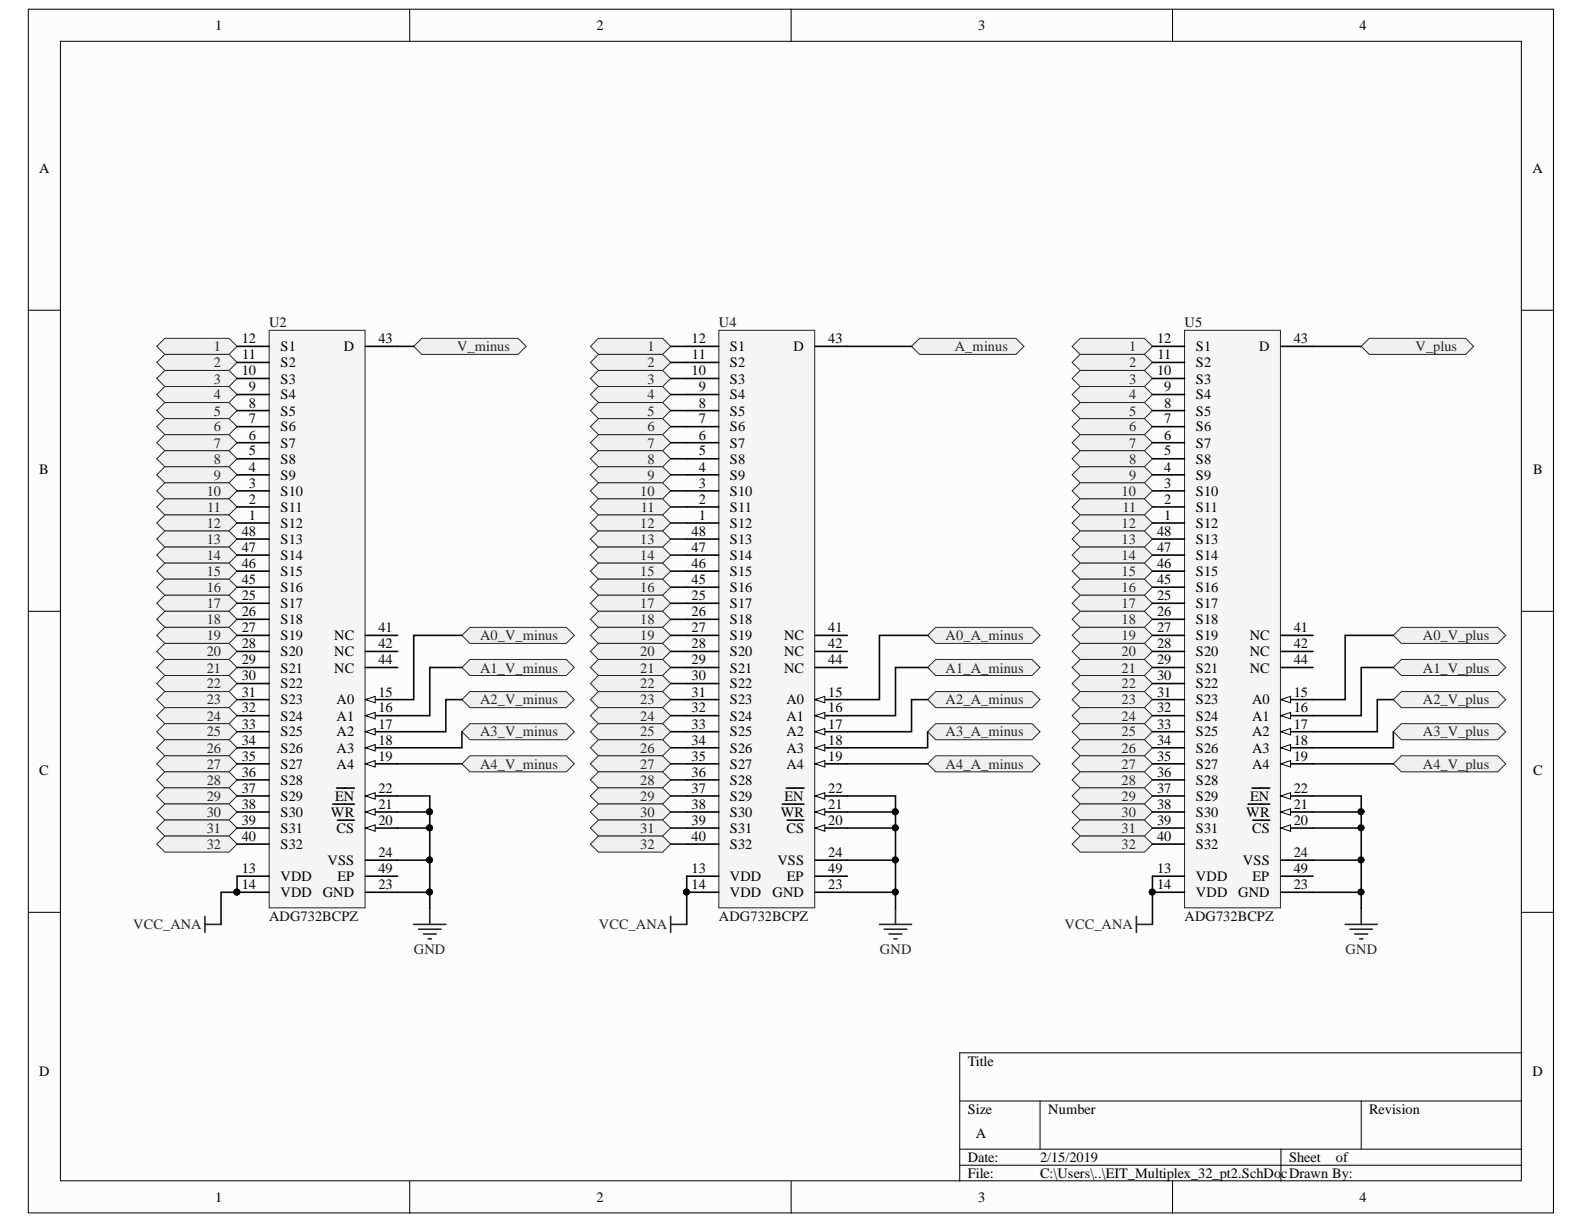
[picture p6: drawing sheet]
<svg xmlns="http://www.w3.org/2000/svg" width="279mm" height="216mm" viewBox="0 0 279 216" stroke-linecap="round" stroke-linejoin="round" font-family="sans-serif">
<defs><g id="words">
<g font-size="2.5">
<text x="38" y="5.3">1</text>
<text x="105.2" y="5.3">2</text>
<text x="172.6" y="5.3">3</text>
<text x="239.8" y="5.3">4</text>
<text x="6.9" y="30.4">A</text>
<text x="270.3" y="30.4">A</text>
<text x="42.6" y="60.5">12</text>
<text x="42.7" y="63.3">11</text>
<text x="49.5" y="64.8">S2</text>
<text x="49.5" y="62">S1</text>
<text x="60.6" y="62">D</text>
<text x="66.7" y="60.5">43</text>
<text x="122" y="60.5">12</text>
<text x="122.1" y="63.3">11</text>
<text x="128.7" y="64.8">S2</text>
<text x="128.7" y="62">S1</text>
<text x="140" y="62">D</text>
<text x="146.1" y="60.5">43</text>
<text x="204.1" y="60.5">12</text>
<text x="204.2" y="63.3">11</text>
<text x="211" y="64.8">S2</text>
<text x="211" y="62">S1</text>
<text x="222.1" y="62">D</text>
<text x="228.2" y="60.5">43</text>
<text x="42.6" y="66.2">10</text>
<text x="43.9" y="71.9">8</text>
<text x="43.9" y="69">9</text>
<text x="49.5" y="70.4">S4</text>
<text x="49.5" y="67.7">S3</text>
<text x="122" y="66.2">10</text>
<text x="123.2" y="71.9">8</text>
<text x="123.2" y="69">9</text>
<text x="128.7" y="70.4">S4</text>
<text x="128.7" y="67.7">S3</text>
<text x="204.1" y="66.2">10</text>
<text x="205.4" y="71.9">8</text>
<text x="205.4" y="69">9</text>
<text x="211" y="70.4">S4</text>
<text x="211" y="67.7">S3</text>
<text x="43.9" y="77.5">6</text>
<text x="43.9" y="74.7">7</text>
<text x="49.5" y="76.1">S6</text>
<text x="49.5" y="73.3">S5</text>
<text x="123.2" y="77.5">6</text>
<text x="123.2" y="74.7">7</text>
<text x="128.7" y="76.1">S6</text>
<text x="128.7" y="73.3">S5</text>
<text x="205.4" y="77.5">6</text>
<text x="205.4" y="74.7">7</text>
<text x="211" y="76.1">S6</text>
<text x="211" y="73.3">S5</text>
<text x="6.9" y="83.5">B</text>
<text x="43.9" y="83.2">4</text>
<text x="43.9" y="80.3">5</text>
<text x="49.5" y="81.8">S8</text>
<text x="49.5" y="79">S7</text>
<text x="123.2" y="83.2">4</text>
<text x="123.2" y="80.3">5</text>
<text x="128.7" y="81.8">S8</text>
<text x="128.7" y="79">S7</text>
<text x="205.4" y="83.2">4</text>
<text x="205.4" y="80.3">5</text>
<text x="211" y="81.8">S8</text>
<text x="211" y="79">S7</text>
<text x="270.4" y="83.5">B</text>
<text x="43.9" y="88.9">2</text>
<text x="43.9" y="86">3</text>
<text x="49.5" y="87.4">S10</text>
<text x="49.5" y="84.6">S9</text>
<text x="123.2" y="88.9">2</text>
<text x="123.2" y="86">3</text>
<text x="128.7" y="87.4">S10</text>
<text x="128.7" y="84.6">S9</text>
<text x="205.4" y="88.9">2</text>
<text x="205.4" y="86">3</text>
<text x="211" y="87.4">S10</text>
<text x="211" y="84.6">S9</text>
<text x="42.6" y="94.5">48</text>
<text x="43.9" y="91.7">1</text>
<text x="49.5" y="93.1">S12</text>
<text x="49.5" y="90.3">S11</text>
<text x="49.5" y="96">S13</text>
<text x="122" y="94.5">48</text>
<text x="123.2" y="91.7">1</text>
<text x="128.7" y="93.1">S12</text>
<text x="128.7" y="90.3">S11</text>
<text x="128.7" y="96">S13</text>
<text x="204.1" y="94.5">48</text>
<text x="205.4" y="91.7">1</text>
<text x="211" y="93.1">S12</text>
<text x="211" y="90.3">S11</text>
<text x="211" y="96">S13</text>
<text x="42.6" y="100.2">46</text>
<text x="42.6" y="97.3">47</text>
<text x="49.5" y="101.6">S15</text>
<text x="49.5" y="98.8">S14</text>
<text x="122" y="100.2">46</text>
<text x="122" y="97.3">47</text>
<text x="128.7" y="101.6">S15</text>
<text x="128.7" y="98.8">S14</text>
<text x="204.1" y="100.2">46</text>
<text x="204.1" y="97.3">47</text>
<text x="211" y="101.6">S15</text>
<text x="211" y="98.8">S14</text>
<text x="42.6" y="105.9">25</text>
<text x="42.6" y="103">45</text>
<text x="49.5" y="107.3">S17</text>
<text x="49.5" y="104.4">S16</text>
<text x="122" y="105.9">25</text>
<text x="122" y="103">45</text>
<text x="128.7" y="107.3">S17</text>
<text x="128.7" y="104.4">S16</text>
<text x="204.1" y="105.9">25</text>
<text x="204.1" y="103">45</text>
<text x="211" y="107.3">S17</text>
<text x="211" y="104.4">S16</text>
<text x="42.6" y="108.7">26</text>
<text x="42.6" y="111.5">27</text>
<text x="49.5" y="110.1">S18</text>
<text x="49.5" y="113">S19</text>
<text x="59" y="113">NC</text>
<text x="66.7" y="111.5">41</text>
<text x="122" y="108.7">26</text>
<text x="122" y="111.5">27</text>
<text x="128.7" y="110.1">S18</text>
<text x="128.7" y="113">S19</text>
<text x="138.3" y="113">NC</text>
<text x="146.1" y="111.5">41</text>
<text x="204.1" y="108.7">26</text>
<text x="204.1" y="111.5">27</text>
<text x="211" y="110.1">S18</text>
<text x="211" y="113">S19</text>
<text x="220.4" y="113">NC</text>
<text x="228.2" y="111.5">41</text>
<text x="42.6" y="114.3">28</text>
<text x="42.6" y="117.2">29</text>
<text x="42.6" y="120">30</text>
<text x="49.5" y="115.8">S20</text>
<text x="49.5" y="118.6">S21</text>
<text x="59" y="115.8">NC</text>
<text x="59" y="118.6">NC</text>
<text x="66.7" y="114.3">42</text>
<text x="66.7" y="117.2">44</text>
<text x="122" y="114.3">28</text>
<text x="122" y="117.2">29</text>
<text x="122" y="120">30</text>
<text x="128.7" y="115.8">S20</text>
<text x="128.7" y="118.6">S21</text>
<text x="138.3" y="115.8">NC</text>
<text x="138.3" y="118.6">NC</text>
<text x="146.1" y="114.3">42</text>
<text x="146.1" y="117.2">44</text>
<text x="204.1" y="114.3">28</text>
<text x="204.1" y="117.2">29</text>
<text x="204.1" y="120">30</text>
<text x="211" y="115.8">S20</text>
<text x="211" y="118.6">S21</text>
<text x="220.4" y="115.8">NC</text>
<text x="220.4" y="118.6">NC</text>
<text x="228.2" y="114.3">42</text>
<text x="228.2" y="117.2">44</text>
<text x="42.6" y="122.9">31</text>
<text x="42.6" y="125.7">32</text>
<text x="49.5" y="121.4">S22</text>
<text x="49.5" y="124.2">S23</text>
<text x="59.4" y="124.2">A0</text>
<text x="66.7" y="122.9">15</text>
<text x="66.7" y="125.7">16</text>
<text x="122" y="122.9">31</text>
<text x="122" y="125.7">32</text>
<text x="128.7" y="121.4">S22</text>
<text x="128.7" y="124.2">S23</text>
<text x="138.7" y="124.2">A0</text>
<text x="146.1" y="122.9">15</text>
<text x="146.1" y="125.7">16</text>
<text x="204.1" y="122.9">31</text>
<text x="204.1" y="125.7">32</text>
<text x="211" y="121.4">S22</text>
<text x="211" y="124.2">S23</text>
<text x="220.9" y="124.2">A0</text>
<text x="228.2" y="122.9">15</text>
<text x="228.2" y="125.7">16</text>
<text x="42.6" y="128.5">33</text>
<text x="42.6" y="131.3">34</text>
<text x="49.5" y="127.1">S24</text>
<text x="49.5" y="129.9">S25</text>
<text x="59.4" y="127.1">A1</text>
<text x="59.4" y="129.9">A2</text>
<text x="66.7" y="128.5">17</text>
<text x="66.7" y="131.3">18</text>
<text x="122" y="128.5">33</text>
<text x="122" y="131.3">34</text>
<text x="128.7" y="127.1">S24</text>
<text x="128.7" y="129.9">S25</text>
<text x="138.7" y="127.1">A1</text>
<text x="138.7" y="129.9">A2</text>
<text x="146.1" y="128.5">17</text>
<text x="146.1" y="131.3">18</text>
<text x="204.1" y="128.5">33</text>
<text x="204.1" y="131.3">34</text>
<text x="211" y="127.1">S24</text>
<text x="211" y="129.9">S25</text>
<text x="220.9" y="127.1">A1</text>
<text x="220.9" y="129.9">A2</text>
<text x="228.2" y="128.5">17</text>
<text x="228.2" y="131.3">18</text>
<text x="6.9" y="136.7">C</text>
<text x="42.6" y="134.2">35</text>
<text x="42.6" y="137">36</text>
<text x="49.5" y="132.8">S26</text>
<text x="49.5" y="135.6">S27</text>
<text x="59.4" y="132.8">A3</text>
<text x="59.4" y="135.6">A4</text>
<text x="66.7" y="134.2">19</text>
<text x="122" y="134.2">35</text>
<text x="122" y="137">36</text>
<text x="128.7" y="132.8">S26</text>
<text x="128.7" y="135.6">S27</text>
<text x="138.7" y="132.8">A3</text>
<text x="138.7" y="135.6">A4</text>
<text x="146.1" y="134.2">19</text>
<text x="204.1" y="134.2">35</text>
<text x="204.1" y="137">36</text>
<text x="211" y="132.8">S26</text>
<text x="211" y="135.6">S27</text>
<text x="220.9" y="132.8">A3</text>
<text x="220.9" y="135.6">A4</text>
<text x="228.2" y="134.2">19</text>
<text x="270.4" y="136.7">C</text>
<text x="42.6" y="139.9">37</text>
<text x="42.6" y="142.7">38</text>
<text x="49.5" y="138.4">S28</text>
<text x="49.5" y="141.2">S29</text>
<text x="59.1" y="141.2">EN</text>
<text x="66.7" y="142.7">21</text>
<text x="66.7" y="139.9">22</text>
<text x="122" y="139.9">37</text>
<text x="122" y="142.7">38</text>
<text x="128.7" y="138.4">S28</text>
<text x="128.7" y="141.2">S29</text>
<text x="138.4" y="141.2">EN</text>
<text x="146.1" y="142.7">21</text>
<text x="146.1" y="139.9">22</text>
<text x="204.1" y="139.9">37</text>
<text x="204.1" y="142.7">38</text>
<text x="211" y="138.4">S28</text>
<text x="211" y="141.2">S29</text>
<text x="220.5" y="141.2">EN</text>
<text x="228.2" y="142.7">21</text>
<text x="228.2" y="139.9">22</text>
<text x="42.6" y="145.5">39</text>
<text x="42.6" y="148.3">40</text>
<text x="49.5" y="144.1">S30</text>
<text x="49.5" y="146.9">S31</text>
<text x="49.5" y="149.8">S32</text>
<text x="58.4" y="144.1">WR</text>
<text x="59.4" y="146.9">CS</text>
<text x="66.7" y="145.5">20</text>
<text x="122" y="145.5">39</text>
<text x="122" y="148.3">40</text>
<text x="128.7" y="144.1">S30</text>
<text x="128.7" y="146.9">S31</text>
<text x="128.7" y="149.8">S32</text>
<text x="137.7" y="144.1">WR</text>
<text x="138.7" y="146.9">CS</text>
<text x="146.1" y="145.5">20</text>
<text x="204.1" y="145.5">39</text>
<text x="204.1" y="148.3">40</text>
<text x="211" y="144.1">S30</text>
<text x="211" y="146.9">S31</text>
<text x="211" y="149.8">S32</text>
<text x="219.8" y="144.1">WR</text>
<text x="220.9" y="146.9">CS</text>
<text x="228.2" y="145.5">20</text>
<text x="42.6" y="154">13</text>
<text x="49.5" y="155.4">VDD</text>
<text x="57.8" y="152.6">VSS</text>
<text x="59.5" y="155.4">EP</text>
<text x="66.7" y="151.2">24</text>
<text x="66.7" y="154">49</text>
<text x="122" y="154">13</text>
<text x="128.7" y="155.4">VDD</text>
<text x="137.1" y="152.6">VSS</text>
<text x="138.8" y="155.4">EP</text>
<text x="146.1" y="151.2">24</text>
<text x="146.1" y="154">49</text>
<text x="204.1" y="154">13</text>
<text x="211" y="155.4">VDD</text>
<text x="219.2" y="152.6">VSS</text>
<text x="220.9" y="155.4">EP</text>
<text x="228.2" y="151.2">24</text>
<text x="228.2" y="154">49</text>
<text x="42.6" y="156.9">14</text>
<text x="49.5" y="158.2">VDD</text>
<text x="56.9" y="158.2">GND</text>
<text x="66.7" y="156.9">23</text>
<text x="122" y="156.9">14</text>
<text x="128.7" y="158.2">VDD</text>
<text x="136.3" y="158.2">GND</text>
<text x="146.1" y="156.9">23</text>
<text x="204.1" y="156.9">14</text>
<text x="211" y="158.2">VDD</text>
<text x="218.4" y="158.2">GND</text>
<text x="228.2" y="156.9">23</text>
<text x="6.9" y="189.8">D</text>
<text x="170.7" y="188">Title</text>
<text x="270.3" y="189.8">D</text>
<text x="170.7" y="196.5">Size</text>
<text x="184.9" y="196.5">Number</text>
<text x="241.5" y="196.5">Revision</text>
<text x="172.1" y="200.8">A</text>
<text x="170.7" y="205">Date:</text>
<text x="170.7" y="207.8">File:</text>
<text x="183.5" y="205">2/15/2019</text>
<text x="183.5" y="207.8">C:\Users\..\EIT_Multiplex_32_pt2.SchDocDrawn By:</text>
<text x="227.4" y="205">Sheet</text>
<text x="235.7" y="205">of</text>
<text x="38" y="212.1">1</text>
<text x="105.2" y="212.1">2</text>
<text x="172.6" y="212.1">3</text>
<text x="239.8" y="212.1">4</text>
</g>
<g font-size="2.5" fill="#0e0e0e">
<text x="47.5" y="57.7">U2</text>
<text x="126.8" y="57.7">U4</text>
<text x="208.9" y="57.7">U5</text>
<text x="47.5" y="162.5">ADG732BCPZ</text>
<text x="126.8" y="162.5">ADG732BCPZ</text>
<text x="208.9" y="162.5">ADG732BCPZ</text>
</g>
<g font-size="2.5" fill="#262626">
<text x="37.7" y="62">1</text>
<text x="37.7" y="64.8">2</text>
<text x="80.6" y="62">V_minus</text>
<text x="114.2" y="62">1</text>
<text x="114.2" y="64.8">2</text>
<text x="168.4" y="62">A_minus</text>
<text x="199.2" y="62">1</text>
<text x="199.2" y="64.8">2</text>
<text x="249.7" y="62">V_plus</text>
<text x="37.7" y="67.7">3</text>
<text x="37.7" y="70.4">4</text>
<text x="114.2" y="67.7">3</text>
<text x="114.2" y="70.4">4</text>
<text x="199.2" y="67.7">3</text>
<text x="199.2" y="70.4">4</text>
<text x="37.7" y="73.3">5</text>
<text x="37.7" y="76.1">6</text>
<text x="114.2" y="73.3">5</text>
<text x="114.2" y="76.1">6</text>
<text x="199.2" y="73.3">5</text>
<text x="199.2" y="76.1">6</text>
<text x="37.7" y="79">7</text>
<text x="37.7" y="81.8">8</text>
<text x="114.2" y="79">7</text>
<text x="114.2" y="81.8">8</text>
<text x="199.2" y="79">7</text>
<text x="199.2" y="81.8">8</text>
<text x="36.5" y="87.4">10</text>
<text x="37.7" y="84.6">9</text>
<text x="112.9" y="87.4">10</text>
<text x="114.2" y="84.6">9</text>
<text x="197.8" y="87.4">10</text>
<text x="199.2" y="84.6">9</text>
<text x="36.5" y="93.1">12</text>
<text x="36.5" y="96">13</text>
<text x="36.5" y="90.3">11</text>
<text x="112.9" y="93.1">12</text>
<text x="112.9" y="96">13</text>
<text x="113" y="90.3">11</text>
<text x="197.8" y="93.1">12</text>
<text x="197.8" y="96">13</text>
<text x="198" y="90.3">11</text>
<text x="36.5" y="98.8">14</text>
<text x="36.5" y="101.6">15</text>
<text x="112.9" y="98.8">14</text>
<text x="112.9" y="101.6">15</text>
<text x="197.8" y="98.8">14</text>
<text x="197.8" y="101.6">15</text>
<text x="36.5" y="104.4">16</text>
<text x="36.5" y="107.3">17</text>
<text x="112.9" y="104.4">16</text>
<text x="112.9" y="107.3">17</text>
<text x="197.8" y="104.4">16</text>
<text x="197.8" y="107.3">17</text>
<text x="36.5" y="110.1">18</text>
<text x="36.5" y="113">19</text>
<text x="84.7" y="113">A0_V_minus</text>
<text x="112.9" y="110.1">18</text>
<text x="112.9" y="113">19</text>
<text x="166.8" y="113">A0_A_minus</text>
<text x="197.8" y="110.1">18</text>
<text x="197.8" y="113">19</text>
<text x="251" y="113">A0_V_plus</text>
<text x="36.5" y="115.8">20</text>
<text x="36.5" y="118.6">21</text>
<text x="84.7" y="118.6">A1_V_minus</text>
<text x="112.9" y="115.8">20</text>
<text x="112.9" y="118.6">21</text>
<text x="166.8" y="118.6">A1_A_minus</text>
<text x="197.8" y="115.8">20</text>
<text x="197.8" y="118.6">21</text>
<text x="251" y="118.6">A1_V_plus</text>
<text x="36.5" y="121.4">22</text>
<text x="36.5" y="124.2">23</text>
<text x="84.7" y="124.2">A2_V_minus</text>
<text x="112.9" y="121.4">22</text>
<text x="112.9" y="124.2">23</text>
<text x="166.8" y="124.2">A2_A_minus</text>
<text x="197.8" y="121.4">22</text>
<text x="197.8" y="124.2">23</text>
<text x="251" y="124.2">A2_V_plus</text>
<text x="36.5" y="127.1">24</text>
<text x="36.5" y="129.9">25</text>
<text x="84.7" y="129.9">A3_V_minus</text>
<text x="112.9" y="127.1">24</text>
<text x="112.9" y="129.9">25</text>
<text x="166.8" y="129.9">A3_A_minus</text>
<text x="197.8" y="127.1">24</text>
<text x="197.8" y="129.9">25</text>
<text x="251" y="129.9">A3_V_plus</text>
<text x="36.5" y="132.8">26</text>
<text x="36.5" y="135.6">27</text>
<text x="84.7" y="135.6">A4_V_minus</text>
<text x="112.9" y="132.8">26</text>
<text x="112.9" y="135.6">27</text>
<text x="166.8" y="135.6">A4_A_minus</text>
<text x="197.8" y="132.8">26</text>
<text x="197.8" y="135.6">27</text>
<text x="251" y="135.6">A4_V_plus</text>
<text x="36.5" y="138.4">28</text>
<text x="36.5" y="141.2">29</text>
<text x="112.9" y="138.4">28</text>
<text x="112.9" y="141.2">29</text>
<text x="197.8" y="138.4">28</text>
<text x="197.8" y="141.2">29</text>
<text x="36.5" y="144.1">30</text>
<text x="36.5" y="146.9">31</text>
<text x="36.5" y="149.8">32</text>
<text x="112.9" y="144.1">30</text>
<text x="112.9" y="146.9">31</text>
<text x="112.9" y="149.8">32</text>
<text x="197.8" y="144.1">30</text>
<text x="197.8" y="146.9">31</text>
<text x="197.8" y="149.8">32</text>
<text x="23.5" y="163.9">VCC_ANA</text>
<text x="105.6" y="163.9">VCC_ANA</text>
<text x="187.8" y="163.9">VCC_ANA</text>
<text x="73" y="168.2">GND</text>
<text x="155.2" y="168.2">GND</text>
<text x="237.3" y="168.2">GND</text>
</g>
</g></defs>
<g fill="#fcfcfc" stroke="#000" stroke-width=".18">
<path d="M5 1.6h269v212.3h-269z"/>
<path d="M10.7 7.3h257.6v201h-257.6z"/>
</g>
<g fill="none" stroke="#000" stroke-width=".18">
<path d="M72.3 1.6v5.7M139.5 1.6v5.7M206.8 1.6v5.7M5 54.7h5.7M268.4 54.7h5.7M5 107.8h5.7M268.4 107.8h5.7M5 160.9h5.7M268.4 160.9h5.7M169.3 194.2h99.1M183.5 194.2v8.5M240.1 194.2v8.5"/>
<path d="M268.4 185.7h-99.1v22.7M72.3 208.4v5.6M139.5 208.4v5.6M169.3 202.7h99.1M169.3 205.5h99.1M206.8 208.4v5.6M225.9 202.7v5.7"/>
</g>
<g fill="#f0f0f0" stroke="#262626" stroke-width=".18">
<path d="M73 61.1l1.4-1.4h17l1.4 1.4-1.4 1.4h-17z" fill-rule="evenodd"/>
<path d="M160.8 61.1l1.4-1.4h17l1.4 1.4-1.4 1.4h-17z" fill-rule="evenodd"/>
<path d="M240.1 61.1l1.4-1.4h17l1.4 1.4-1.4 1.4h-17z" fill-rule="evenodd"/>
<path d="M81.5 112.1l1.4-1.4h17l1.4 1.4-1.4 1.4h-17z" fill-rule="evenodd"/>
<path d="M81.5 117.7l1.4-1.4h17l1.4 1.4-1.4 1.5h-17z" fill-rule="evenodd"/>
<path d="M81.5 123.4l1.4-1.4h17l1.4 1.4-1.4 1.4h-17z" fill-rule="evenodd"/>
<path d="M81.5 129.1l1.4-1.4h17l1.4 1.4-1.4 1.4h-17z" fill-rule="evenodd"/>
<path d="M81.5 134.7l1.4-1.4h17l1.4 1.4-1.4 1.4h-17z" fill-rule="evenodd"/>
</g>
<path d="M73 163.1h5.6M73.8 163.9h4M74.7 164.8h2.2M75.5 165.6h.6M75.8 160.2v2.9" fill="none" stroke="#262626" stroke-width=".28"/>
<path d="M70.1 61.1h2.9M81.5 112.1h-8.5v11.3h-2.9M81.5 117.7h-5.7v8.5h-5.7M70.1 134.7h11.4M81.5 123.4h-2.9v5.7h-8.5M81.5 129.1v2.8h-11.4M70.1 157.4h5.7v2.8M70.1 151.7h5.7v5.7M70.1 140.4h5.7v2.8M70.1 146.1h5.7v5.6M70.1 143.2h5.7v2.9" fill="none" stroke="#0e0e0e" stroke-width=".28"/>
<g fill="#0e0e0e" stroke="#0e0e0e" stroke-width=".18">
<circle cx="75.8" cy="157.3" r=".52"/>
<circle cx="75.8" cy="151.7" r=".52"/>
<circle cx="75.8" cy="143.2" r=".52"/>
<circle cx="75.8" cy="146" r=".52"/>
</g>
<g fill="#f0f0f0" stroke="#262626" stroke-width=".18">
<path d="M27.7 61.1l1.4-1.4h11.3l1.4 1.4-1.4 1.4h-11.3z" fill-rule="evenodd"/>
<path d="M27.7 63.9l1.4-1.4h11.3l1.4 1.4-1.4 1.4h-11.3z" fill-rule="evenodd"/>
<path d="M27.7 66.8l1.4-1.5h11.3l1.4 1.5-1.4 1.4h-11.3z" fill-rule="evenodd"/>
<path d="M27.7 69.6l1.4-1.4h11.3l1.4 1.4-1.4 1.4h-11.3z" fill-rule="evenodd"/>
<path d="M27.7 72.4l1.4-1.4h11.3l1.4 1.4-1.4 1.4h-11.3z" fill-rule="evenodd"/>
<path d="M27.7 75.3l1.4-1.5h11.3l1.4 1.5-1.4 1.4h-11.3z" fill-rule="evenodd"/>
<path d="M27.7 78.1l1.4-1.4h11.3l1.4 1.4-1.4 1.4h-11.3z" fill-rule="evenodd"/>
<path d="M27.7 80.9l1.4-1.4h11.3l1.4 1.4-1.4 1.4h-11.3z" fill-rule="evenodd"/>
<path d="M27.7 83.8l1.4-1.5h11.3l1.4 1.5-1.4 1.4h-11.3z" fill-rule="evenodd"/>
<path d="M27.7 86.6l1.4-1.4h11.3l1.4 1.4-1.4 1.4h-11.3z" fill-rule="evenodd"/>
<path d="M27.7 89.4l1.4-1.4h11.3l1.4 1.4-1.4 1.4h-11.3z" fill-rule="evenodd"/>
<path d="M27.7 92.2l1.4-1.4h11.3l1.4 1.4-1.4 1.5h-11.3z" fill-rule="evenodd"/>
<path d="M27.7 95.1l1.4-1.4h11.3l1.4 1.4-1.4 1.4h-11.3z" fill-rule="evenodd"/>
<path d="M27.7 97.9l1.4-1.4h11.3l1.4 1.4-1.4 1.4h-11.3z" fill-rule="evenodd"/>
<path d="M27.7 100.7l1.4-1.4h11.3l1.4 1.4-1.4 1.5h-11.3z" fill-rule="evenodd"/>
<path d="M27.7 103.6l1.4-1.4h11.3l1.4 1.4-1.4 1.4h-11.3z" fill-rule="evenodd"/>
<path d="M27.7 106.4l1.4-1.4h11.3l1.4 1.4-1.4 1.4h-11.3z" fill-rule="evenodd"/>
<path d="M27.7 109.2l1.4-1.4h11.3l1.4 1.4-1.4 1.5h-11.3z" fill-rule="evenodd"/>
<path d="M27.7 112.1l1.4-1.4h11.3l1.4 1.4-1.4 1.4h-11.3z" fill-rule="evenodd"/>
<path d="M27.7 114.9l1.4-1.4h11.3l1.4 1.4-1.4 1.4h-11.3z" fill-rule="evenodd"/>
<path d="M27.7 117.7l1.4-1.4h11.3l1.4 1.4-1.4 1.5h-11.3z" fill-rule="evenodd"/>
<path d="M27.7 120.6l1.4-1.4h11.3l1.4 1.4-1.4 1.4h-11.3z" fill-rule="evenodd"/>
<path d="M27.7 123.4l1.4-1.4h11.3l1.4 1.4-1.4 1.4h-11.3z" fill-rule="evenodd"/>
<path d="M27.7 126.2l1.4-1.4h11.3l1.4 1.4-1.4 1.5h-11.3z" fill-rule="evenodd"/>
<path d="M27.7 129.1l1.4-1.4h11.3l1.4 1.4-1.4 1.4h-11.3z" fill-rule="evenodd"/>
<path d="M27.7 131.9l1.4-1.4h11.3l1.4 1.4-1.4 1.4h-11.3z" fill-rule="evenodd"/>
<path d="M27.7 134.7l1.4-1.4h11.3l1.4 1.4-1.4 1.4h-11.3z" fill-rule="evenodd"/>
<path d="M27.7 137.6l1.4-1.5h11.3l1.4 1.5-1.4 1.4h-11.3z" fill-rule="evenodd"/>
<path d="M27.7 140.4l1.4-1.4h11.3l1.4 1.4-1.4 1.4h-11.3z" fill-rule="evenodd"/>
<path d="M27.7 143.2l1.4-1.4h11.3l1.4 1.4-1.4 1.4h-11.3z" fill-rule="evenodd"/>
<path d="M27.7 146.1l1.4-1.5h11.3l1.4 1.5-1.4 1.4h-11.3z" fill-rule="evenodd"/>
<path d="M27.7 148.9l1.4-1.4h11.3l1.4 1.4-1.4 1.4h-11.3z" fill-rule="evenodd"/>
<path d="M163.6 112.1l1.4-1.4h17l1.5 1.4-1.5 1.4h-17z" fill-rule="evenodd"/>
<path d="M163.6 117.7l1.4-1.4h17l1.5 1.4-1.5 1.5h-17z" fill-rule="evenodd"/>
<path d="M163.6 123.4l1.4-1.4h17l1.5 1.4-1.5 1.4h-17z" fill-rule="evenodd"/>
<path d="M163.6 129.1l1.4-1.4h17l1.5 1.4-1.5 1.4h-17z" fill-rule="evenodd"/>
<path d="M163.6 134.7l1.4-1.4h17l1.5 1.4-1.5 1.4h-17z" fill-rule="evenodd"/>
</g>
<path d="M155.1 163.1h5.7M156 163.9h3.9M156.8 164.8h2.3M157.7 165.6h.5M158 160.2v2.9" fill="none" stroke="#262626" stroke-width=".28"/>
<path d="M149.5 61.1h11.3M163.6 112.1h-8.5v11.3h-5.6M163.6 117.7h-5.6v8.5h-8.5M149.5 134.7h14.1M163.6 123.4h-2.8v5.7h-11.3M163.6 129.1v2.8h-14.1M149.5 157.4h8.5v2.8M149.5 151.7h8.5v5.7M149.5 146.1h8.5v5.6M149.5 143.2h8.5v2.9" fill="none" stroke="#0e0e0e" stroke-width=".28"/>
<g fill="#0e0e0e" stroke="#0e0e0e" stroke-width=".18">
<circle cx="157.9" cy="157.3" r=".52"/>
<circle cx="157.9" cy="151.7" r=".52"/>
<circle cx="157.9" cy="146" r=".52"/>
<circle cx="157.9" cy="143.2" r=".52"/>
</g>
<g fill="#f0f0f0" stroke="#262626" stroke-width=".18">
<path d="M104.1 61.1l1.5-1.4h11.3l1.4 1.4-1.4 1.4h-11.3z" fill-rule="evenodd"/>
<path d="M104.1 63.9l1.5-1.4h11.3l1.4 1.4-1.4 1.4h-11.3z" fill-rule="evenodd"/>
<path d="M104.1 66.8l1.5-1.5h11.3l1.4 1.5-1.4 1.4h-11.3z" fill-rule="evenodd"/>
<path d="M104.1 69.6l1.5-1.4h11.3l1.4 1.4-1.4 1.4h-11.3z" fill-rule="evenodd"/>
<path d="M104.1 72.4l1.5-1.4h11.3l1.4 1.4-1.4 1.4h-11.3z" fill-rule="evenodd"/>
<path d="M104.1 75.3l1.5-1.5h11.3l1.4 1.5-1.4 1.4h-11.3z" fill-rule="evenodd"/>
<path d="M104.1 78.1l1.5-1.4h11.3l1.4 1.4-1.4 1.4h-11.3z" fill-rule="evenodd"/>
<path d="M104.1 80.9l1.5-1.4h11.3l1.4 1.4-1.4 1.4h-11.3z" fill-rule="evenodd"/>
<path d="M104.1 83.8l1.5-1.5h11.3l1.4 1.5-1.4 1.4h-11.3z" fill-rule="evenodd"/>
<path d="M104.1 86.6l1.5-1.4h11.3l1.4 1.4-1.4 1.4h-11.3z" fill-rule="evenodd"/>
<path d="M104.1 89.4l1.5-1.4h11.3l1.4 1.4-1.4 1.4h-11.3z" fill-rule="evenodd"/>
<path d="M104.1 92.2l1.5-1.4h11.3l1.4 1.4-1.4 1.5h-11.3z" fill-rule="evenodd"/>
<path d="M104.1 95.1l1.5-1.4h11.3l1.4 1.4-1.4 1.4h-11.3z" fill-rule="evenodd"/>
<path d="M104.1 97.9l1.5-1.4h11.3l1.4 1.4-1.4 1.4h-11.3z" fill-rule="evenodd"/>
<path d="M104.1 100.7l1.5-1.4h11.3l1.4 1.4-1.4 1.5h-11.3z" fill-rule="evenodd"/>
<path d="M104.1 103.6l1.5-1.4h11.3l1.4 1.4-1.4 1.4h-11.3z" fill-rule="evenodd"/>
<path d="M104.1 106.4l1.5-1.4h11.3l1.4 1.4-1.4 1.4h-11.3z" fill-rule="evenodd"/>
<path d="M104.1 109.2l1.5-1.4h11.3l1.4 1.4-1.4 1.5h-11.3z" fill-rule="evenodd"/>
<path d="M104.1 112.1l1.5-1.4h11.3l1.4 1.4-1.4 1.4h-11.3z" fill-rule="evenodd"/>
<path d="M104.1 114.9l1.5-1.4h11.3l1.4 1.4-1.4 1.4h-11.3z" fill-rule="evenodd"/>
<path d="M104.1 117.7l1.5-1.4h11.3l1.4 1.4-1.4 1.5h-11.3z" fill-rule="evenodd"/>
<path d="M104.1 120.6l1.5-1.4h11.3l1.4 1.4-1.4 1.4h-11.3z" fill-rule="evenodd"/>
<path d="M104.1 123.4l1.5-1.4h11.3l1.4 1.4-1.4 1.4h-11.3z" fill-rule="evenodd"/>
<path d="M104.1 126.2l1.5-1.4h11.3l1.4 1.4-1.4 1.5h-11.3z" fill-rule="evenodd"/>
<path d="M104.1 129.1l1.5-1.4h11.3l1.4 1.4-1.4 1.4h-11.3z" fill-rule="evenodd"/>
<path d="M104.1 131.9l1.5-1.4h11.3l1.4 1.4-1.4 1.4h-11.3z" fill-rule="evenodd"/>
<path d="M104.1 134.7l1.5-1.4h11.3l1.4 1.4-1.4 1.4h-11.3z" fill-rule="evenodd"/>
<path d="M104.1 137.6l1.5-1.5h11.3l1.4 1.5-1.4 1.4h-11.3z" fill-rule="evenodd"/>
<path d="M104.1 140.4l1.5-1.4h11.3l1.4 1.4-1.4 1.4h-11.3z" fill-rule="evenodd"/>
<path d="M104.1 143.2l1.5-1.4h11.3l1.4 1.4-1.4 1.4h-11.3z" fill-rule="evenodd"/>
<path d="M104.1 146.1l1.5-1.5h11.3l1.4 1.5-1.4 1.4h-11.3z" fill-rule="evenodd"/>
<path d="M104.1 148.9l1.5-1.4h11.3l1.4 1.4-1.4 1.4h-11.3z" fill-rule="evenodd"/>
<path d="M245.8 112.1l1.4-1.4h17l1.4 1.4-1.4 1.4h-17z" fill-rule="evenodd"/>
<path d="M245.8 117.7l1.4-1.4h17l1.4 1.4-1.4 1.5h-17z" fill-rule="evenodd"/>
<path d="M245.8 123.4l1.4-1.4h17l1.4 1.4-1.4 1.4h-17z" fill-rule="evenodd"/>
<path d="M245.8 129.1l1.4-1.4h17l1.4 1.4-1.4 1.4h-17z" fill-rule="evenodd"/>
<path d="M245.8 134.7l1.4-1.4h17l1.4 1.4-1.4 1.4h-17z" fill-rule="evenodd"/>
</g>
<path d="M237.3 163.1h5.6M238.1 163.9h4M239 164.8h2.2M239.8 165.6h.6M240.1 160.2v2.9" fill="none" stroke="#262626" stroke-width=".28"/>
<path d="M231.6 61.1h8.5M245.8 112.1h-8.5v11.3h-5.7M245.8 117.7h-5.7v8.5h-8.5M231.6 134.7h14.2M245.8 123.4h-2.9v5.7h-11.3M245.8 129.1v2.8h-14.2M231.6 157.4h8.5v2.8M231.6 151.7h8.5v5.7M231.6 146.1h8.5v5.6M231.6 143.2h8.5v2.9" fill="none" stroke="#0e0e0e" stroke-width=".28"/>
<g fill="#0e0e0e" stroke="#0e0e0e" stroke-width=".18">
<circle cx="240.1" cy="157.3" r=".52"/>
<circle cx="240.1" cy="151.7" r=".52"/>
<circle cx="240.1" cy="146" r=".52"/>
<circle cx="240.1" cy="143.2" r=".52"/>
</g>
<g fill="#f0f0f0" stroke="#262626" stroke-width=".18">
<path d="M189.1 61.1l1.4-1.4h11.4l1.4 1.4-1.4 1.4h-11.4z" fill-rule="evenodd"/>
<path d="M189.1 63.9l1.4-1.4h11.4l1.4 1.4-1.4 1.4h-11.4z" fill-rule="evenodd"/>
<path d="M189.1 66.8l1.4-1.5h11.4l1.4 1.5-1.4 1.4h-11.4z" fill-rule="evenodd"/>
<path d="M189.1 69.6l1.4-1.4h11.4l1.4 1.4-1.4 1.4h-11.4z" fill-rule="evenodd"/>
<path d="M189.1 72.4l1.4-1.4h11.4l1.4 1.4-1.4 1.4h-11.4z" fill-rule="evenodd"/>
<path d="M189.1 75.3l1.4-1.5h11.4l1.4 1.5-1.4 1.4h-11.4z" fill-rule="evenodd"/>
<path d="M189.1 78.1l1.4-1.4h11.4l1.4 1.4-1.4 1.4h-11.4z" fill-rule="evenodd"/>
<path d="M189.1 80.9l1.4-1.4h11.4l1.4 1.4-1.4 1.4h-11.4z" fill-rule="evenodd"/>
<path d="M189.1 83.8l1.4-1.5h11.4l1.4 1.5-1.4 1.4h-11.4z" fill-rule="evenodd"/>
<path d="M189.1 86.6l1.4-1.4h11.4l1.4 1.4-1.4 1.4h-11.4z" fill-rule="evenodd"/>
<path d="M189.1 89.4l1.4-1.4h11.4l1.4 1.4-1.4 1.4h-11.4z" fill-rule="evenodd"/>
<path d="M189.1 92.2l1.4-1.4h11.4l1.4 1.4-1.4 1.5h-11.4z" fill-rule="evenodd"/>
<path d="M189.1 95.1l1.4-1.4h11.4l1.4 1.4-1.4 1.4h-11.4z" fill-rule="evenodd"/>
<path d="M189.1 97.9l1.4-1.4h11.4l1.4 1.4-1.4 1.4h-11.4z" fill-rule="evenodd"/>
<path d="M189.1 100.7l1.4-1.4h11.4l1.4 1.4-1.4 1.5h-11.4z" fill-rule="evenodd"/>
<path d="M189.1 103.6l1.4-1.4h11.4l1.4 1.4-1.4 1.4h-11.4z" fill-rule="evenodd"/>
<path d="M189.1 106.4l1.4-1.4h11.4l1.4 1.4-1.4 1.4h-11.4z" fill-rule="evenodd"/>
<path d="M189.1 109.2l1.4-1.4h11.4l1.4 1.4-1.4 1.5h-11.4z" fill-rule="evenodd"/>
<path d="M189.1 112.1l1.4-1.4h11.4l1.4 1.4-1.4 1.4h-11.4z" fill-rule="evenodd"/>
<path d="M189.1 114.9l1.4-1.4h11.4l1.4 1.4-1.4 1.4h-11.4z" fill-rule="evenodd"/>
<path d="M189.1 117.7l1.4-1.4h11.4l1.4 1.4-1.4 1.5h-11.4z" fill-rule="evenodd"/>
<path d="M189.1 120.6l1.4-1.4h11.4l1.4 1.4-1.4 1.4h-11.4z" fill-rule="evenodd"/>
<path d="M189.1 123.4l1.4-1.4h11.4l1.4 1.4-1.4 1.4h-11.4z" fill-rule="evenodd"/>
<path d="M189.1 126.2l1.4-1.4h11.4l1.4 1.4-1.4 1.5h-11.4z" fill-rule="evenodd"/>
<path d="M189.1 129.1l1.4-1.4h11.4l1.4 1.4-1.4 1.4h-11.4z" fill-rule="evenodd"/>
<path d="M189.1 131.9l1.4-1.4h11.4l1.4 1.4-1.4 1.4h-11.4z" fill-rule="evenodd"/>
<path d="M189.1 134.7l1.4-1.4h11.4l1.4 1.4-1.4 1.4h-11.4z" fill-rule="evenodd"/>
<path d="M189.1 137.6l1.4-1.5h11.4l1.4 1.5-1.4 1.4h-11.4z" fill-rule="evenodd"/>
<path d="M189.1 140.4l1.4-1.4h11.4l1.4 1.4-1.4 1.4h-11.4z" fill-rule="evenodd"/>
<path d="M189.1 143.2l1.4-1.4h11.4l1.4 1.4-1.4 1.4h-11.4z" fill-rule="evenodd"/>
<path d="M189.1 146.1l1.4-1.5h11.4l1.4 1.5-1.4 1.4h-11.4z" fill-rule="evenodd"/>
<path d="M189.1 148.9l1.4-1.4h11.4l1.4 1.4-1.4 1.4h-11.4z" fill-rule="evenodd"/>
</g>
<path d="M36.2 161.6v2.9M36.2 163.1h2.8M118.3 163.1h2.8M118.3 161.6v2.9M200.4 163.1h2.9M200.4 161.6v2.9" fill="none" stroke="#262626" stroke-width=".28"/>
<path d="M41.8 154.6v2.8h-2.8v5.7M121.1 154.6v8.5M203.3 154.6v8.5" fill="none" stroke="#0e0e0e" stroke-width=".28"/>
<circle cx="41.8" cy="157.3" r=".52" fill="#0e0e0e" stroke="#0e0e0e" stroke-width=".18"/>
<path d="M47.5 58.3h16.9v101.8h-16.9z" fill="#f5f5f5" stroke="#262626" stroke-width=".18"/>
<g fill="none" stroke="#000" stroke-width=".28">
<path d="M41.8 78.1h5.7M41.8 75.3h5.7M41.8 72.4h5.7M41.8 69.6h5.7M41.8 66.8h5.7M41.8 63.9h5.7M41.8 61.1h5.7M41.8 92.2h5.7M41.8 89.4h5.7M41.8 86.6h5.7M41.8 83.8h5.7M41.8 80.9h5.7"/>
<path d="M64.5 123.4h5.6M41.8 154.6h5.7M41.8 157.4h5.7"/>
</g>
<circle cx="41.8" cy="157.3" r=".52" fill="#0e0e0e" stroke="#0e0e0e" stroke-width=".18"/>
<path d="M64.5 123.4l1.7-.6v1.2z" fill="#fcfcfc" stroke="#000" stroke-width=".18"/>
<path d="M64.5 126.2h5.6" fill="none" stroke="#000" stroke-width=".28"/>
<path d="M64.5 126.2l1.7-.5v1.1z" fill="#fcfcfc" stroke="#000" stroke-width=".18"/>
<path d="M64.5 129.1h5.6" fill="none" stroke="#000" stroke-width=".28"/>
<path d="M64.5 129.1l1.7-.6v1.1z" fill="#fcfcfc" stroke="#000" stroke-width=".18"/>
<path d="M64.5 131.9h5.6" fill="none" stroke="#000" stroke-width=".28"/>
<path d="M64.5 131.9l1.7-.6v1.2z" fill="#fcfcfc" stroke="#000" stroke-width=".18"/>
<path d="M64.5 134.7h5.6" fill="none" stroke="#000" stroke-width=".28"/>
<path d="M64.5 134.7l1.7-.5v1.1z" fill="#fcfcfc" stroke="#000" stroke-width=".18"/>
<path d="M64.5 146.1h5.6" fill="none" stroke="#000" stroke-width=".28"/>
<path d="M64.5 146.1l1.7-.6v1.1z" fill="#fcfcfc" stroke="#000" stroke-width=".18"/>
<path d="M59.5 144.7h3M64.5 143.2h5.6" fill="none" stroke="#000" stroke-width=".28"/>
<path d="M64.5 143.2l1.7-.5v1.1z" fill="#fcfcfc" stroke="#000" stroke-width=".18"/>
<path d="M58.7 141.8h3.8M64.5 140.4h5.6" fill="none" stroke="#000" stroke-width=".28"/>
<path d="M64.5 140.4l1.7-.6v1.2z" fill="#fcfcfc" stroke="#000" stroke-width=".18"/>
<g fill="none" stroke="#000" stroke-width=".28">
<path d="M64.5 61.1h5.6M41.8 97.9h5.7M41.8 95.1h5.7M41.8 106.4h5.7M41.8 109.2h5.7M41.8 112.1h5.7M41.8 114.9h5.7M41.8 117.7h5.7M41.8 103.6h5.7M41.8 100.7h5.7M64.5 112.1h5.6M64.5 114.9h5.6"/>
<path d="M64.5 117.7h5.6M41.8 120.6h5.7M41.8 123.4h5.7M41.8 126.2h5.7M41.8 129.1h5.7M41.8 131.9h5.7M41.8 134.7h5.7M41.8 137.6h5.7M59.4 139h3.1M41.8 140.4h5.7M41.8 143.2h5.7M41.8 146.1h5.7"/>
<path d="M41.8 148.9h5.7M64.5 157.4h5.6M64.5 151.7h5.6M64.5 154.6h5.6"/>
</g>
<circle cx="41.8" cy="157.3" r=".52" fill="#0e0e0e" stroke="#0e0e0e" stroke-width=".18"/>
<path d="M126.8 58.3h16.9v101.8h-16.9z" fill="#f5f5f5" stroke="#262626" stroke-width=".18"/>
<g fill="none" stroke="#000" stroke-width=".28">
<path d="M121.1 78.1h5.7M121.1 75.3h5.7M121.1 72.4h5.7M121.1 69.6h5.7M121.1 66.8h5.7M121.1 63.9h5.7M121.1 61.1h5.7M121.1 92.2h5.7M121.1 89.4h5.7M121.1 86.6h5.7M121.1 83.8h5.7M121.1 80.9h5.7"/>
<path d="M143.8 123.4h5.7M121.1 154.6h5.7M121.1 157.4h5.7"/>
</g>
<circle cx="121.1" cy="157.3" r=".52" fill="#0e0e0e" stroke="#0e0e0e" stroke-width=".18"/>
<path d="M143.8 123.4l1.7-.6v1.2z" fill="#fcfcfc" stroke="#000" stroke-width=".18"/>
<path d="M143.8 126.2h5.7" fill="none" stroke="#000" stroke-width=".28"/>
<path d="M143.8 126.2l1.7-.5v1.1z" fill="#fcfcfc" stroke="#000" stroke-width=".18"/>
<path d="M143.8 129.1h5.7" fill="none" stroke="#000" stroke-width=".28"/>
<path d="M143.8 129.1l1.7-.6v1.1z" fill="#fcfcfc" stroke="#000" stroke-width=".18"/>
<path d="M143.8 131.9h5.7" fill="none" stroke="#000" stroke-width=".28"/>
<path d="M143.8 131.9l1.7-.6v1.2z" fill="#fcfcfc" stroke="#000" stroke-width=".18"/>
<path d="M143.8 134.7h5.7" fill="none" stroke="#000" stroke-width=".28"/>
<path d="M143.8 134.7l1.7-.5v1.1z" fill="#fcfcfc" stroke="#000" stroke-width=".18"/>
<path d="M143.8 146.1h5.7" fill="none" stroke="#000" stroke-width=".28"/>
<path d="M143.8 146.1l1.7-.6v1.1z" fill="#fcfcfc" stroke="#000" stroke-width=".18"/>
<path d="M138.8 144.7h3M143.8 143.2h5.7" fill="none" stroke="#000" stroke-width=".28"/>
<path d="M143.8 143.2l1.7-.5v1.1z" fill="#fcfcfc" stroke="#000" stroke-width=".18"/>
<path d="M138 141.8h3.8M143.8 140.4h5.7" fill="none" stroke="#000" stroke-width=".28"/>
<path d="M143.8 140.4l1.7-.6v1.2z" fill="#fcfcfc" stroke="#000" stroke-width=".18"/>
<g fill="none" stroke="#000" stroke-width=".28">
<path d="M143.8 61.1h5.7M121.1 97.9h5.7M121.1 95.1h5.7M121.1 106.4h5.7M121.1 109.2h5.7M121.1 112.1h5.7M121.1 114.9h5.7M121.1 117.7h5.7M121.1 103.6h5.7M121.1 100.7h5.7M143.8 112.1h5.7M143.8 114.9h5.7"/>
<path d="M143.8 117.7h5.7M121.1 120.6h5.7M121.1 123.4h5.7M121.1 126.2h5.7M121.1 129.1h5.7M121.1 131.9h5.7M121.1 134.7h5.7M121.1 137.6h5.7M138.7 139h3.1M121.1 140.4h5.7M121.1 143.2h5.7M121.1 146.1h5.7"/>
<path d="M121.1 148.9h5.7M143.8 157.4h5.7M143.8 151.7h5.7M143.8 154.6h5.7"/>
</g>
<circle cx="121.1" cy="157.3" r=".52" fill="#0e0e0e" stroke="#0e0e0e" stroke-width=".18"/>
<path d="M208.9 58.3h17v101.8h-17z" fill="#f5f5f5" stroke="#262626" stroke-width=".18"/>
<g fill="none" stroke="#000" stroke-width=".28">
<path d="M203.3 78.1h5.6M203.3 75.3h5.6M203.3 72.4h5.6M203.3 69.6h5.6M203.3 66.8h5.6M203.3 63.9h5.6M203.3 61.1h5.6M203.3 92.2h5.6M203.3 89.4h5.6M203.3 86.6h5.6M203.3 83.8h5.6M203.3 80.9h5.6"/>
<path d="M225.9 123.4h5.7M203.3 154.6h5.6M203.3 157.4h5.6"/>
</g>
<circle cx="203.2" cy="157.3" r=".52" fill="#0e0e0e" stroke="#0e0e0e" stroke-width=".18"/>
<path d="M225.9 123.4l1.7-.6v1.2z" fill="#fcfcfc" stroke="#000" stroke-width=".18"/>
<path d="M225.9 126.2h5.7" fill="none" stroke="#000" stroke-width=".28"/>
<path d="M225.9 126.2l1.7-.5v1.1z" fill="#fcfcfc" stroke="#000" stroke-width=".18"/>
<path d="M225.9 129.1h5.7" fill="none" stroke="#000" stroke-width=".28"/>
<path d="M225.9 129.1l1.7-.6v1.1z" fill="#fcfcfc" stroke="#000" stroke-width=".18"/>
<path d="M225.9 131.9h5.7" fill="none" stroke="#000" stroke-width=".28"/>
<path d="M225.9 131.9l1.7-.6v1.2z" fill="#fcfcfc" stroke="#000" stroke-width=".18"/>
<path d="M225.9 134.7h5.7" fill="none" stroke="#000" stroke-width=".28"/>
<path d="M225.9 134.7l1.7-.5v1.1z" fill="#fcfcfc" stroke="#000" stroke-width=".18"/>
<path d="M225.9 146.1h5.7" fill="none" stroke="#000" stroke-width=".28"/>
<path d="M225.9 146.1l1.7-.6v1.1z" fill="#fcfcfc" stroke="#000" stroke-width=".18"/>
<path d="M221 144.7h3M225.9 143.2h5.7" fill="none" stroke="#000" stroke-width=".28"/>
<path d="M225.9 143.2l1.7-.5v1.1z" fill="#fcfcfc" stroke="#000" stroke-width=".18"/>
<path d="M220.2 141.8h3.8M225.9 140.4h5.7" fill="none" stroke="#000" stroke-width=".28"/>
<path d="M225.9 140.4l1.7-.6v1.2z" fill="#fcfcfc" stroke="#000" stroke-width=".18"/>
<g fill="none" stroke="#000" stroke-width=".28">
<path d="M225.9 61.1h5.7M203.3 97.9h5.6M203.3 95.1h5.6M203.3 106.4h5.6M203.3 109.2h5.6M203.3 112.1h5.6M203.3 114.9h5.6M203.3 117.7h5.6M203.3 103.6h5.6M203.3 100.7h5.6M225.9 112.1h5.7M225.9 114.9h5.7"/>
<path d="M225.9 117.7h5.7M203.3 120.6h5.6M203.3 123.4h5.6M203.3 126.2h5.6M203.3 129.1h5.6M203.3 131.9h5.6M203.3 134.7h5.6M203.3 137.6h5.6M220.8 139h3.2M203.3 140.4h5.6M203.3 143.2h5.6M203.3 146.1h5.6"/>
<path d="M203.3 148.9h5.6M225.9 157.4h5.7M225.9 151.7h5.7M225.9 154.6h5.7"/>
</g>
<g fill="#0e0e0e" stroke="#0e0e0e" stroke-width=".18">
<circle cx="203.2" cy="157.3" r=".52"/>
<circle cx="157.9" cy="143.2" r=".52"/>
<circle cx="240.1" cy="143.2" r=".52"/>
</g>
<g fill="none" stroke="#0e0e0e" stroke-width=".28">
<path d="M118.3 78.1h2.8M118.3 75.3h2.8M118.3 72.4h2.8M118.3 69.6h2.8M118.3 66.8h2.8M118.3 63.9h2.8M118.3 61.1h2.8M118.3 92.2h2.8M118.3 89.4h2.8M118.3 86.6h2.8M118.3 83.8h2.8M118.3 80.9h2.8"/>
<path d="M118.3 97.9h2.8M118.3 95.1h2.8M118.3 106.4h2.8M118.3 109.2h2.8M118.3 112.1h2.8M118.3 114.9h2.8M118.3 117.7h2.8M118.3 103.6h2.8M118.3 100.7h2.8M118.3 120.6h2.8M118.3 123.4h2.8M118.3 126.2h2.8"/>
<path d="M118.3 129.1h2.8M118.3 131.9h2.8M118.3 134.7h2.8M118.3 137.6h2.8M118.3 140.4h2.8M118.3 143.2h2.8M118.3 146.1h2.8M118.3 148.9h2.8M149.5 140.4h8.5v2.8M231.6 140.4h8.5v2.8"/>
</g>
<use href="#words"/>
</svg>
